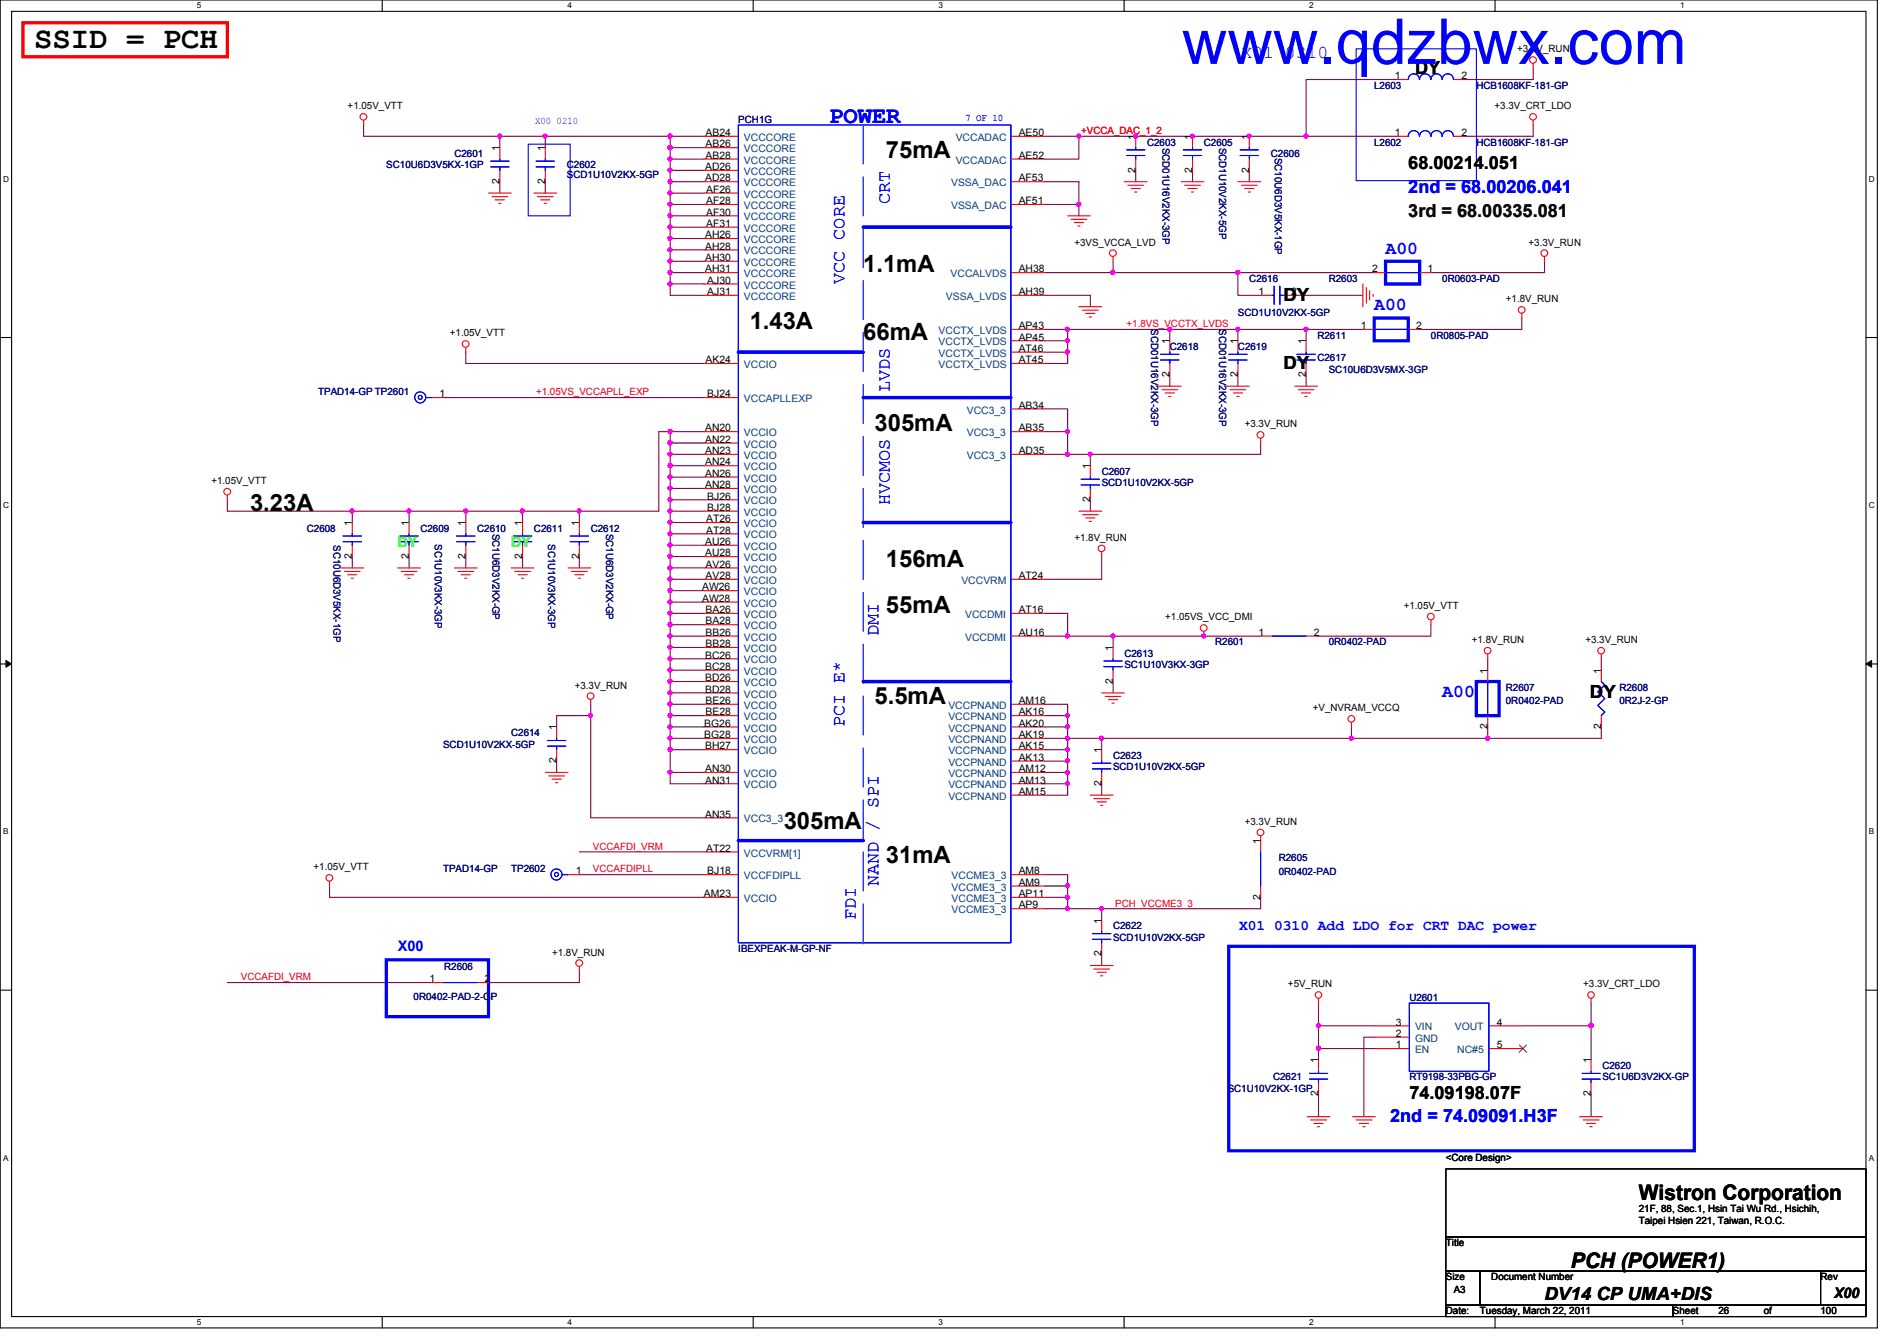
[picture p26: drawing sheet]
<svg xmlns="http://www.w3.org/2000/svg" width="297mm" height="210mm" viewBox="0 0 297 210" stroke-linecap="round" stroke-linejoin="round" font-family="sans-serif">
<defs><g id="words">
<text font-size="9.9" fill="#00f" x="185" y="10">www.qdzbwx.com</text>
<text font-size="4.8" x="5.4" y="7.6">SSID = PCH</text>
<text font-size="3.7" fill="#00f" x="129.8" y="19.2">POWER</text>
<g font-size="3.7">
<text x="138.7" y="24.8">75mA</text>
<text x="135.2" y="42.6">1.1mA</text>
<text x="117.4" y="51.5">1.43A</text>
<text x="135.2" y="53.3">66mA</text>
<text x="136.9" y="67.5">305mA</text>
<text x="39.2" y="79.9">3.23A</text>
<text x="138.7" y="88.8">156mA</text>
<text x="138.7" y="95.9">55mA</text>
<text x="136.9" y="110.2">5.5mA</text>
<text x="122.7" y="129.7">305mA</text>
<text x="138.7" y="135">31mA</text>
</g>
<g font-size="3.3">
<text x="256.6" y="187.9">Wistron Corporation</text>
<text x="246" y="198.5">PCH (POWER1)</text>
</g>
<g font-size="2.8" fill="#00f">
<text x="194.4" y="9">X01 0310</text>
<text x="139.4" y="32" transform="rotate(-90 139.4 32)">CRT</text>
<text x="220.5" y="30.2">2nd = 68.00206.041</text>
<text x="217" y="39.7">A00</text>
<text x="132.2" y="44.4" transform="rotate(-90 132.2 44.4)">VCC CORE</text>
<text x="215.2" y="48.6">A00</text>
<text x="139.4" y="61.3" transform="rotate(-90 139.4 61.3)">LVDS</text>
<text x="139.4" y="79.1" transform="rotate(-90 139.4 79.1)">HVCMOS</text>
<text x="137.6" y="99.6" transform="rotate(-90 137.6 99.6)">DMI</text>
<text x="132.2" y="113.8" transform="rotate(-90 132.2 113.8)">PCI E*</text>
<text x="225.8" y="109.1">A00</text>
<text x="137.6" y="138.7" transform="rotate(-90 137.6 138.7)">NAND / SPI</text>
<text x="134" y="144" transform="rotate(-90 134 144)">FDI</text>
<text x="217.7" y="175.6">2nd = 74.09091.H3F</text>
</g>
<g font-size="2.8">
<text x="221.6" y="11.5">DY</text>
<text x="220.5" y="26.5">68.00214.051</text>
<text x="201" y="47.1">DY</text>
<text x="201" y="57.7">DY</text>
<text x="249" y="109.3">DY</text>
<text x="220.7" y="172.1">74.09198.07F</text>
<text x="241.8" y="203.5">DV14 CP UMA+DIS</text>
</g>
<text font-size="2.8" fill="#004000" x="220.5" y="33.9">3rd = 68.00335.081</text>
<g font-size="2.3" fill="#0f0">
<text x="62.3" y="85.7">DY</text>
<text x="80" y="85.7">DY</text>
</g>
<g font-size="2.3" fill="#00f">
<text x="62.3" y="148.8">X00</text>
<text x="194" y="145.5">X01 0310 Add LDO for CRT DAC power</text>
</g>
<text font-size="2.3" x="287.2" y="203.2">X00</text>
<g font-size="1.6">
<text x="237.6" y="8.2">+3.3V_RUN</text>
<text x="54.4" y="17.1">+1.05V_VTT</text>
<text x="218.4" y="12.4">1</text>
<text x="228.9" y="12.4">2</text>
<text x="234" y="17.1">+3.3V_CRT_LDO</text>
<text x="78.2" y="23.7" transform="rotate(-90 78.2 23.7)">1</text>
<text x="85.3" y="23.7" transform="rotate(-90 85.3 23.7)">1</text>
<text x="110.5" y="21.3">AB24</text>
<text x="110.5" y="23.1">AB26</text>
<text x="159.5" y="21.3">AE50</text>
<text x="177.8" y="21.9" transform="rotate(-90 177.8 21.9)">1</text>
<text x="186.7" y="21.9" transform="rotate(-90 186.7 21.9)">1</text>
<text x="195.6" y="21.9" transform="rotate(-90 195.6 21.9)">1</text>
<text x="218.4" y="21.3">1</text>
<text x="228.9" y="21.3">2</text>
<text x="78.2" y="28.8" transform="rotate(-90 78.2 28.8)">2</text>
<text x="85.3" y="28.8" transform="rotate(-90 85.3 28.8)">2</text>
<text x="110.4" y="26.6">AD26</text>
<text x="110.4" y="28.4">AD28</text>
<text x="110.5" y="24.8">AB28</text>
<text x="159.5" y="24.8">AE52</text>
<text x="159.5" y="28.4">AF53</text>
<text x="177.8" y="27" transform="rotate(-90 177.8 27)">2</text>
<text x="186.7" y="27" transform="rotate(-90 186.7 27)">2</text>
<text x="195.6" y="27" transform="rotate(-90 195.6 27)">2</text>
<text x="110.6" y="30.2">AF26</text>
<text x="110.6" y="32">AF28</text>
<text x="110.6" y="33.7">AF30</text>
<text x="110.6" y="35.5">AF31</text>
<text x="159.5" y="32">AF51</text>
<text x="110.4" y="37.3">AH26</text>
<text x="110.4" y="39.1">AH28</text>
<text x="110.4" y="40.9">AH30</text>
<text x="168.2" y="38.4">+3VS_VCCA_LVD</text>
<text x="239.3" y="38.4">+3.3V_RUN</text>
<text x="110.4" y="42.6">AH31</text>
<text x="110.7" y="44.4">AJ30</text>
<text x="110.7" y="46.2">AJ31</text>
<text x="159.5" y="42.6">AH38</text>
<text x="159.5" y="46.2">AH39</text>
<text x="197.1" y="46.2">1</text>
<text x="202.2" y="46.2">2</text>
<text x="214.8" y="42.6">2</text>
<text x="223.5" y="42.6">1</text>
<text x="235.8" y="47.3">+1.8V_RUN</text>
<text x="70.4" y="52.7">+1.05V_VTT</text>
<text x="159.5" y="51.5">AP43</text>
<text x="159.5" y="53.3">AP45</text>
<text x="183.1" y="53.9" transform="rotate(-90 183.1 53.9)">1</text>
<text x="193.8" y="53.9" transform="rotate(-90 193.8 53.9)">1</text>
<text x="204.5" y="53.9" transform="rotate(-90 204.5 53.9)">1</text>
<text x="213.1" y="51.5">1</text>
<text x="221.7" y="51.5">2</text>
<text x="110.5" y="56.9">AK24</text>
<text x="159.5" y="56.9">AT45</text>
<text x="159.5" y="55.1">AT46</text>
<text x="183.1" y="59" transform="rotate(-90 183.1 59)">2</text>
<text x="193.8" y="59" transform="rotate(-90 193.8 59)">2</text>
<text x="204.5" y="59" transform="rotate(-90 204.5 59)">2</text>
<text x="68.8" y="62.2">1</text>
<text x="110.7" y="62.2">BJ24</text>
<text x="159.5" y="64">AB34</text>
<text x="110.4" y="71.1">AN23</text>
<text x="110.4" y="67.5">AN20</text>
<text x="110.4" y="69.3">AN22</text>
<text x="159.5" y="67.5">AB35</text>
<text x="159.5" y="71.1">AD35</text>
<text x="194.9" y="66.9">+3.3V_RUN</text>
<text x="33.1" y="75.8">+1.05V_VTT</text>
<text x="110.4" y="72.9">AN24</text>
<text x="110.4" y="74.6">AN26</text>
<text x="110.4" y="76.4">AN28</text>
<text x="170.7" y="73.4" transform="rotate(-90 170.7 73.4)">1</text>
<text x="55.1" y="82.3" transform="rotate(-90 55.1 82.3)">1</text>
<text x="64" y="82.3" transform="rotate(-90 64 82.3)">1</text>
<text x="72.9" y="82.3" transform="rotate(-90 72.9 82.3)">1</text>
<text x="81.8" y="82.3" transform="rotate(-90 81.8 82.3)">1</text>
<text x="90.7" y="82.3" transform="rotate(-90 90.7 82.3)">1</text>
<text x="110.6" y="81.7">AT26</text>
<text x="110.6" y="83.5">AT28</text>
<text x="110.7" y="78.2">BJ26</text>
<text x="110.7" y="80">BJ28</text>
<text x="170.7" y="78.6" transform="rotate(-90 170.7 78.6)">2</text>
<text x="55.1" y="87.5" transform="rotate(-90 55.1 87.5)">2</text>
<text x="64" y="87.5" transform="rotate(-90 64 87.5)">2</text>
<text x="72.9" y="87.5" transform="rotate(-90 72.9 87.5)">2</text>
<text x="81.8" y="87.5" transform="rotate(-90 81.8 87.5)">2</text>
<text x="90.7" y="87.5" transform="rotate(-90 90.7 87.5)">2</text>
<text x="110.4" y="85.3">AU26</text>
<text x="110.4" y="87.1">AU28</text>
<text x="110.5" y="88.9">AV26</text>
<text x="168.2" y="84.7">+1.8V_RUN</text>
<text x="109.9" y="92.4">AW26</text>
<text x="109.9" y="94.2">AW28</text>
<text x="110.5" y="90.6">AV28</text>
<text x="110.5" y="96">BA26</text>
<text x="159.5" y="96">AT16</text>
<text x="159.5" y="90.6">AT24</text>
<text x="219.8" y="95.3">+1.05V_VTT</text>
<text x="110.5" y="97.7">BA28</text>
<text x="110.5" y="99.5">BB26</text>
<text x="110.5" y="101.3">BB28</text>
<text x="159.5" y="99.5">AU16</text>
<text x="174.2" y="101.9" transform="rotate(-90 174.2 101.9)">1</text>
<text x="182.5" y="97.1">+1.05VS_VCC_DMI</text>
<text x="197.1" y="99.5">1</text>
<text x="205.7" y="99.5">2</text>
<text x="230.5" y="100.7">+1.8V_RUN</text>
<text x="248.2" y="100.7">+3.3V_RUN</text>
<text x="90" y="107.8">+3.3V_RUN</text>
<text x="110.4" y="103.1">BC26</text>
<text x="110.4" y="104.9">BC28</text>
<text x="110.4" y="106.6">BD26</text>
<text x="174.2" y="107" transform="rotate(-90 174.2 107)">2</text>
<text x="232.9" y="105.5" transform="rotate(-90 232.9 105.5)">1</text>
<text x="250.7" y="105.5" transform="rotate(-90 250.7 105.5)">1</text>
<text x="110.3" y="113.7">BG26</text>
<text x="110.4" y="108.4">BD28</text>
<text x="110.5" y="110.2">BE26</text>
<text x="110.5" y="112">BE28</text>
<text x="159.5" y="113.7">AK20</text>
<text x="159.5" y="112">AK16</text>
<text x="159.5" y="110.2">AM16</text>
<text x="205.6" y="111.3">+V_NVRAM_VCCQ</text>
<text x="87.1" y="119.5" transform="rotate(-90 87.1 119.5)">2</text>
<text x="87.1" y="114.3" transform="rotate(-90 87.1 114.3)">1</text>
<text x="110.3" y="115.5">BG28</text>
<text x="110.4" y="117.3">BH27</text>
<text x="159.5" y="115.5">AK19</text>
<text x="159.5" y="119.1">AK13</text>
<text x="159.5" y="117.3">AK15</text>
<text x="172.5" y="117.9" transform="rotate(-90 172.5 117.9)">1</text>
<text x="232.9" y="114.1" transform="rotate(-90 232.9 114.1)">2</text>
<text x="250.7" y="114.1" transform="rotate(-90 250.7 114.1)">2</text>
<text x="110.4" y="120.9">AN30</text>
<text x="110.4" y="122.6">AN31</text>
<text x="159.5" y="120.9">AM12</text>
<text x="159.5" y="122.6">AM13</text>
<text x="159.5" y="124.4">AM15</text>
<text x="172.5" y="123" transform="rotate(-90 172.5 123)">2</text>
<text x="110.4" y="128">AN35</text>
<text x="194.9" y="129.1">+3.3V_RUN</text>
<text x="49.1" y="136.2">+1.05V_VTT</text>
<text x="90.2" y="136.9">1</text>
<text x="110.6" y="133.3">AT22</text>
<text x="110.7" y="136.9">BJ18</text>
<text x="159.5" y="136.9">AM8</text>
<text x="197.4" y="132.1" transform="rotate(-90 197.4 132.1)">1</text>
<text x="110.2" y="140.4">AM23</text>
<text x="159.5" y="138.6">AM9</text>
<text x="159.5" y="140.4">AP11</text>
<text x="159.5" y="142.2">AP9</text>
<text x="197.4" y="140.8" transform="rotate(-90 197.4 140.8)">2</text>
<text x="86.4" y="149.6">+1.8V_RUN</text>
<text x="172.5" y="149.7" transform="rotate(-90 172.5 149.7)">2</text>
<text x="172.5" y="144.6" transform="rotate(-90 172.5 144.6)">1</text>
<text x="67.3" y="153.8">1</text>
<text x="75.9" y="153.8">2</text>
<text x="201.7" y="154.5">+5V_RUN</text>
<text x="247.9" y="154.5">+3.3V_CRT_LDO</text>
<text x="218.6" y="160.5">3</text>
<text x="234.4" y="160.5">4</text>
<text x="206.4" y="166.5" transform="rotate(-90 206.4 166.5)">1</text>
<text x="218.6" y="164.1">1</text>
<text x="218.6" y="162.3">2</text>
<text x="234.4" y="164.1">5</text>
<text x="249.1" y="166.5" transform="rotate(-90 249.1 166.5)">1</text>
<text x="206.4" y="171.6" transform="rotate(-90 206.4 171.6)">2</text>
<text x="249.1" y="171.6" transform="rotate(-90 249.1 171.6)">2</text>
<text x="226.4" y="181.7">&lt;Core Design&gt;</text>
<text x="256.6" y="189.7">21F, 88, Sec.1, Hsin Tai Wu Rd., Hsichih,</text>
<text x="256.6" y="191.6">Taipei Hsien 221, Taiwan, R.O.C.</text>
<text x="226.4" y="195.1">Title</text>
<text x="226.4" y="200.4">Size</text>
<text x="227.6" y="202.4">A3</text>
<text x="233.5" y="200.4">Document Number</text>
<text x="285.1" y="200.4">Rev</text>
<text x="226.4" y="205.7">Date:</text>
<text x="231.7" y="205.7">Tuesday, March 22, 2011</text>
<text x="262" y="205.7">Sheet</text>
<text x="269.1" y="205.7">26</text>
<text x="276.2" y="205.7">of</text>
<text x="285.1" y="205.7">100</text>
</g>
<g font-size="1.6" fill="#000080">
<text x="215.2" y="13.9">L2603</text>
<text x="231.2" y="13.9">HCB1608KF-181-GP</text>
<text x="115.6" y="19.2">PCH1G</text>
<text x="179.6" y="22.8">C2603</text>
<text x="182" y="23.1" transform="rotate(90 182 23.1)">SCD01U16V2KX-3GP</text>
<text x="188.5" y="22.8">C2605</text>
<text x="190.9" y="23.1" transform="rotate(90 190.9 23.1)">SCD1U10V2KX-5GP</text>
<text x="215.2" y="22.8">L2602</text>
<text x="231.2" y="22.8">HCB1608KF-181-GP</text>
<text x="60.5" y="26.3">SC10U6D3V5KX-1GP</text>
<text x="71.2" y="24.6">C2601</text>
<text x="88.8" y="26.3">C2602</text>
<text x="88.8" y="27.9">SCD1U10V2KX-5GP</text>
<text x="199" y="24.6">C2606</text>
<text x="199.6" y="24.7" transform="rotate(90 199.6 24.7)">SC10U6D3V5KX-1GP</text>
<text x="195.6" y="44.1">C2616</text>
<text x="208.1" y="44.1">R2603</text>
<text x="225.8" y="44.1">0R0603-PAD</text>
<text x="180.3" y="51.6" transform="rotate(90 180.3 51.6)">SCD01U16V2KX-3GP</text>
<text x="190.9" y="51.6" transform="rotate(90 190.9 51.6)">SCD01U16V2KX-3GP</text>
<text x="193.8" y="49.4">SCD1U10V2KX-5GP</text>
<text x="206.3" y="53">R2611</text>
<text x="224.1" y="53">0R0805-PAD</text>
<text x="183.2" y="54.8">C2618</text>
<text x="193.8" y="54.8">C2619</text>
<text x="206.3" y="56.6">C2617</text>
<text x="208.1" y="58.3">SC10U6D3V5MX-3GP</text>
<text x="49.8" y="61.9">TPAD14-GP TP2601</text>
<text x="172.5" y="74.3">C2607</text>
<text x="172.5" y="76.1">SCD1U10V2KX-5GP</text>
<text x="48" y="83.2">C2608</text>
<text x="65.8" y="83.2">C2609</text>
<text x="74.7" y="83.2">C2610</text>
<text x="77.1" y="83.6" transform="rotate(90 77.1 83.6)">SC1U6D3V2KX-GP</text>
<text x="83.6" y="83.2">C2611</text>
<text x="92.5" y="83.2">C2612</text>
<text x="94.9" y="83.6" transform="rotate(90 94.9 83.6)">SC1U6D3V2KX-GP</text>
<text x="52.2" y="85.3" transform="rotate(90 52.2 85.3)">SC10U6D3V5KX-1GP</text>
<text x="68.1" y="85.2" transform="rotate(90 68.1 85.2)">SC1U10V3KX-3GP</text>
<text x="85.8" y="85.2" transform="rotate(90 85.8 85.2)">SC1U10V3KX-3GP</text>
<text x="190.3" y="101">R2601</text>
<text x="208.1" y="101">0R0402-PAD</text>
<text x="176.1" y="102.8">C2613</text>
<text x="176.1" y="104.6">SC1U10V3KX-3GP</text>
<text x="235.8" y="108.1">R2607</text>
<text x="235.8" y="110.2">0R0402-PAD</text>
<text x="253.6" y="108.1">R2608</text>
<text x="253.6" y="110.2">0R2J-2-GP</text>
<text x="69.4" y="117">SCD1U10V2KX-5GP</text>
<text x="80" y="115.2">C2614</text>
<text x="174.3" y="118.8">C2623</text>
<text x="174.3" y="120.6">SCD1U10V2KX-5GP</text>
<text x="69.4" y="136.6">TPAD14-GP</text>
<text x="80" y="136.6">TP2602</text>
<text x="200.2" y="134.8">R2605</text>
<text x="200.2" y="136.9">0R0402-PAD</text>
<text x="115.6" y="149">IBEXPEAK-M-GP-NF</text>
<text x="174.3" y="145.5">C2622</text>
<text x="174.3" y="147.2">SCD1U10V2KX-5GP</text>
<text x="69.6" y="151.8">R2606</text>
<text x="64.8" y="156.5">0R0402-PAD-2-GP</text>
<text x="220.7" y="156.7">U2601</text>
<text x="250.9" y="167.3">C2620</text>
<text x="192.2" y="170.9">SC1U10V2KX-1GP</text>
<text x="199.3" y="169.1">C2621</text>
<text x="220.7" y="169.1">RT9198-33PBG-GP</text>
<text x="250.9" y="169.1">SC1U6D3V2KX-GP</text>
</g>
<g font-size="1.6" fill="#00f">
<text x="83.8" y="19.3">X00 0210</text>
<text x="151.2" y="19">7 OF 10</text>
</g>
<g font-size="1.6" fill="#004080">
<text x="116.5" y="22.1">VCCCORE</text>
<text x="116.5" y="23.8">VCCCORE</text>
<text x="149.6" y="22.1">VCCADAC</text>
<text x="116.5" y="25.6">VCCCORE</text>
<text x="116.5" y="27.4">VCCCORE</text>
<text x="116.5" y="29.2">VCCCORE</text>
<text x="148.9" y="29.2">VSSA_DAC</text>
<text x="149.6" y="25.6">VCCADAC</text>
<text x="116.5" y="30.9">VCCCORE</text>
<text x="116.5" y="32.7">VCCCORE</text>
<text x="116.5" y="34.5">VCCCORE</text>
<text x="148.9" y="32.7">VSSA_DAC</text>
<text x="116.5" y="36.3">VCCCORE</text>
<text x="116.5" y="38.1">VCCCORE</text>
<text x="116.5" y="39.8">VCCCORE</text>
<text x="116.5" y="41.6">VCCCORE</text>
<text x="116.5" y="43.4">VCCCORE</text>
<text x="116.5" y="45.2">VCCCORE</text>
<text x="116.5" y="46.9">VCCCORE</text>
<text x="148.1" y="46.9">VSSA_LVDS</text>
<text x="148.8" y="43.4">VCCALVDS</text>
<text x="147" y="52.3">VCCTX_LVDS</text>
<text x="116.5" y="57.6">VCCIO</text>
<text x="147" y="54.1">VCCTX_LVDS</text>
<text x="147" y="57.6">VCCTX_LVDS</text>
<text x="147" y="55.8">VCCTX_LVDS</text>
<text x="116.5" y="62.9">VCCAPLLEXP</text>
<text x="151.4" y="64.7">VCC3_3</text>
<text x="116.5" y="71.8">VCCIO</text>
<text x="116.5" y="68.3">VCCIO</text>
<text x="116.5" y="70.1">VCCIO</text>
<text x="151.4" y="68.3">VCC3_3</text>
<text x="151.4" y="71.8">VCC3_3</text>
<text x="116.5" y="73.6">VCCIO</text>
<text x="116.5" y="75.4">VCCIO</text>
<text x="116.5" y="77.2">VCCIO</text>
<text x="116.5" y="82.5">VCCIO</text>
<text x="116.5" y="79">VCCIO</text>
<text x="116.5" y="80.7">VCCIO</text>
<text x="116.5" y="84.3">VCCIO</text>
<text x="116.5" y="86.1">VCCIO</text>
<text x="116.5" y="87.8">VCCIO</text>
<text x="116.5" y="89.6">VCCIO</text>
<text x="116.5" y="91.4">VCCIO</text>
<text x="116.5" y="93.2">VCCIO</text>
<text x="116.5" y="95">VCCIO</text>
<text x="150.5" y="91.4">VCCVRM</text>
<text x="116.5" y="96.7">VCCIO</text>
<text x="116.5" y="98.5">VCCIO</text>
<text x="116.5" y="100.3">VCCIO</text>
<text x="151.1" y="96.7">VCCDMI</text>
<text x="151.1" y="100.3">VCCDMI</text>
<text x="116.5" y="102.1">VCCIO</text>
<text x="116.5" y="103.8">VCCIO</text>
<text x="116.5" y="105.6">VCCIO</text>
<text x="116.5" y="107.4">VCCIO</text>
<text x="116.5" y="109.2">VCCIO</text>
<text x="116.5" y="111">VCCIO</text>
<text x="116.5" y="112.7">VCCIO</text>
<text x="148.5" y="112.7">VCCPNAND</text>
<text x="148.5" y="111">VCCPNAND</text>
<text x="116.5" y="114.5">VCCIO</text>
<text x="116.5" y="116.3">VCCIO</text>
<text x="116.5" y="118.1">VCCIO</text>
<text x="148.5" y="116.3">VCCPNAND</text>
<text x="148.5" y="114.5">VCCPNAND</text>
<text x="148.5" y="119.8">VCCPNAND</text>
<text x="148.5" y="118.1">VCCPNAND</text>
<text x="116.5" y="121.6">VCCIO</text>
<text x="116.5" y="123.4">VCCIO</text>
<text x="148.5" y="121.6">VCCPNAND</text>
<text x="148.5" y="123.4">VCCPNAND</text>
<text x="148.5" y="125.2">VCCPNAND</text>
<text x="116.5" y="128.7">VCC3_3</text>
<text x="116.5" y="134.1">VCCVRM[1]</text>
<text x="116.5" y="137.6">VCCFDIPLL</text>
<text x="149" y="137.6">VCCME3_3</text>
<text x="116.5" y="141.2">VCCIO</text>
<text x="149" y="139.4">VCCME3_3</text>
<text x="149" y="141.2">VCCME3_3</text>
<text x="149" y="143">VCCME3_3</text>
<text x="221.6" y="161.3">VIN</text>
<text x="227.8" y="161.3">VOUT</text>
<text x="221.6" y="164.8">EN</text>
<text x="221.6" y="163.1">GND</text>
<text x="228.2" y="164.8">NC#5</text>
</g>
<g font-size="1.6" fill="#f00">
<text x="169.3" y="21">+VCCA_DAC_1_2</text>
<text x="176.4" y="51.2">+1.8VS_VCCTX_LVDS</text>
<text x="83.9" y="61.9">+1.05VS_VCCAPLL_EXP</text>
<text x="92.8" y="136.6">VCCAFDIPLL</text>
<text x="92.8" y="133">VCCAFDI_VRM</text>
<text x="174.6" y="141.9">PCH_VCCME3_3</text>
<text x="37.7" y="153.5">VCCAFDI_VRM</text>
</g>
<g font-size="1.3">
<text x="30.8" y="1.3">5</text>
<text x="88.9" y="1.3">4</text>
<text x="146.9" y="1.3">3</text>
<text x="205" y="1.3">2</text>
<text x="263.1" y="1.3">1</text>
<text x=".5" y="28.4">D</text>
<text x="292.6" y="28.4">D</text>
<text x=".5" y="79.5">C</text>
<text x="292.6" y="79.5">C</text>
<text x=".5" y="130.6">B</text>
<text x="292.6" y="130.6">B</text>
<text x=".5" y="181.7">A</text>
<text x="292.6" y="181.7">A</text>
<text x="30.8" y="207.4">5</text>
<text x="88.9" y="207.4">4</text>
<text x="146.9" y="207.4">3</text>
<text x="205" y="207.4">2</text>
<text x="263.1" y="207.4">1</text>
</g>
</g></defs>
<path d="M0 0h294v207.9h-294zM1.8 1.8h290.4v204.3h-290.4z" fill="none" stroke="#000" stroke-width=".17"/>
<g fill="#fff">
<path d="M30.8 .2h.7v1.4h-.7z"/>
<path d="M30.8 206.2h.7v1.4h-.7z"/>
</g>
<path d="M59.9 0v1.8M59.9 206.1v1.8" fill="none" stroke="#000" stroke-width=".17"/>
<g fill="#fff">
<path d="M88.9 .2h.6v1.4h-.6z"/>
<path d="M88.9 206.2h.6v1.4h-.6z"/>
</g>
<path d="M117.9 0v1.8M117.9 206.1v1.8" fill="none" stroke="#000" stroke-width=".17"/>
<g fill="#fff">
<path d="M146.9 .2h.7v1.4h-.7z"/>
<path d="M146.9 206.2h.7v1.4h-.7z"/>
</g>
<path d="M176 0v1.8M176 206.1v1.8" fill="none" stroke="#000" stroke-width=".17"/>
<g fill="#fff">
<path d="M205 .2h.7v1.4h-.7z"/>
<path d="M205 206.2h.7v1.4h-.7z"/>
</g>
<path d="M234.1 0v1.8M234.1 206.1v1.8" fill="none" stroke="#000" stroke-width=".17"/>
<g fill="#fff">
<path d="M263.1 .2h.7v1.4h-.7z"/>
<path d="M263.1 206.2h.7v1.4h-.7z"/>
<path d="M.5 27.3h.9v1.4h-.9z"/>
<path d="M292.6 27.3h.9v1.4h-.9z"/>
<path d="M.5 78.4h.9v1.4h-.9z"/>
<path d="M292.6 78.4h.9v1.4h-.9z"/>
</g>
<path d="M0 52.8h1.8M292.2 52.8h1.8" fill="none" stroke="#000" stroke-width=".17"/>
<g fill="#fff">
<path d="M.5 129.5h.8v1.4h-.8z"/>
<path d="M292.6 129.5h.9v1.4h-.9z"/>
</g>
<path d="M0 103.9h1.8M292.2 103.9h1.8" fill="none" stroke="#000" stroke-width=".17"/>
<path d="M.9 103.4l.9 .5-.9 .5zM292.2 103.9l.9-.5v1z" fill="#000"/>
<path d="M.9 103.4l.9 .5-.9 .5zM292.2 103.9l.9-.5v1z" fill="none" stroke="#000" stroke-width=".16"/>
<g fill="#fff">
<path d="M.5 180.5h.8v1.4h-.8z"/>
<path d="M292.6 180.5h.9v1.4h-.9z"/>
</g>
<path d="M0 155h1.8M292.2 155h1.8" fill="none" stroke="#000" stroke-width=".17"/>
<path d="M104.9 21.3h5.4" fill="none" stroke="#800040" stroke-width=".17"/>
<circle cx="104.9" cy="21.3" r=".32" fill="#f0f"/>
<circle cx="104.9" cy="21.3" r=".32" fill="none" stroke="#f0f" stroke-width=".17"/>
<path d="M85.4 21.3v1.8M85.4 28.4v1.8M104.9 21.3v1.8" fill="none" stroke="#800040" stroke-width=".17"/>
<circle cx="104.9" cy="23.1" r=".32" fill="#f0f"/>
<circle cx="104.9" cy="23.1" r=".32" fill="none" stroke="#f0f" stroke-width=".17"/>
<path d="M104.9 46.2h5.4M104.9 44.4h5.4" fill="none" stroke="#800040" stroke-width=".17"/>
<circle cx="104.9" cy="44.4" r=".32" fill="#f0f"/>
<circle cx="104.9" cy="44.4" r=".32" fill="none" stroke="#f0f" stroke-width=".17"/>
<path d="M104.9 44.4v1.8M110.3 40.9h-5.4v1.8h5.4" fill="none" stroke="#800040" stroke-width=".17"/>
<circle cx="104.9" cy="40.9" r=".32" fill="#f0f"/>
<circle cx="104.9" cy="40.9" r=".32" fill="none" stroke="#f0f" stroke-width=".17"/>
<path d="M110.3 39.1h-5.4v1.8" fill="none" stroke="#800040" stroke-width=".17"/>
<circle cx="104.9" cy="39.1" r=".32" fill="#f0f"/>
<circle cx="104.9" cy="39.1" r=".32" fill="none" stroke="#f0f" stroke-width=".17"/>
<path d="M110.3 37.3h-5.4v1.8" fill="none" stroke="#800040" stroke-width=".17"/>
<circle cx="104.9" cy="37.3" r=".32" fill="#f0f"/>
<circle cx="104.9" cy="37.3" r=".32" fill="none" stroke="#f0f" stroke-width=".17"/>
<path d="M110.3 35.6h-5.4v1.7" fill="none" stroke="#800040" stroke-width=".17"/>
<circle cx="104.9" cy="35.5" r=".32" fill="#f0f"/>
<circle cx="104.9" cy="35.5" r=".32" fill="none" stroke="#f0f" stroke-width=".17"/>
<path d="M110.3 33.8h-5.4v1.8" fill="none" stroke="#800040" stroke-width=".17"/>
<circle cx="104.9" cy="33.8" r=".32" fill="#f0f"/>
<circle cx="104.9" cy="33.8" r=".32" fill="none" stroke="#f0f" stroke-width=".17"/>
<path d="M110.3 32h-5.4v1.8" fill="none" stroke="#800040" stroke-width=".17"/>
<circle cx="104.9" cy="32" r=".32" fill="#f0f"/>
<circle cx="104.9" cy="32" r=".32" fill="none" stroke="#f0f" stroke-width=".17"/>
<path d="M110.3 30.2h-5.4v1.8" fill="none" stroke="#800040" stroke-width=".17"/>
<circle cx="104.9" cy="30.2" r=".32" fill="#f0f"/>
<circle cx="104.9" cy="30.2" r=".32" fill="none" stroke="#f0f" stroke-width=".17"/>
<path d="M110.3 28.4h-5.4v1.8" fill="none" stroke="#800040" stroke-width=".17"/>
<circle cx="104.9" cy="28.4" r=".32" fill="#f0f"/>
<circle cx="104.9" cy="28.4" r=".32" fill="none" stroke="#f0f" stroke-width=".17"/>
<path d="M110.3 26.7h-5.4v1.7" fill="none" stroke="#800040" stroke-width=".17"/>
<circle cx="104.9" cy="26.6" r=".32" fill="#f0f"/>
<circle cx="104.9" cy="26.6" r=".32" fill="none" stroke="#f0f" stroke-width=".17"/>
<path d="M110.3 24.9h-5.4v1.8" fill="none" stroke="#800040" stroke-width=".17"/>
<circle cx="104.9" cy="24.9" r=".32" fill="#f0f"/>
<circle cx="104.9" cy="24.9" r=".32" fill="none" stroke="#f0f" stroke-width=".17"/>
<path d="M104.9 23.1h5.4" fill="none" stroke="#800040" stroke-width=".17"/>
<circle cx="104.9" cy="23.1" r=".32" fill="#f0f"/>
<circle cx="104.9" cy="23.1" r=".32" fill="none" stroke="#f0f" stroke-width=".17"/>
<path d="M104.9 23.1v1.8" fill="none" stroke="#800040" stroke-width=".17"/>
<circle cx="104.9" cy="23.1" r=".32" fill="#f0f"/>
<circle cx="104.9" cy="23.1" r=".32" fill="none" stroke="#f0f" stroke-width=".17"/>
<path d="M85.4 21.3h19.5" fill="none" stroke="#800040" stroke-width=".17"/>
<circle cx="104.9" cy="21.3" r=".32" fill="#f0f"/>
<circle cx="104.9" cy="21.3" r=".32" fill="none" stroke="#f0f" stroke-width=".17"/>
<circle cx="85.4" cy="21.3" r=".32" fill="#f0f"/>
<circle cx="85.4" cy="21.3" r=".32" fill="none" stroke="#f0f" stroke-width=".17"/>
<path d="M69.4 62.2h40.9M110.3 67.6h-5.4v1.7" fill="none" stroke="#800040" stroke-width=".17"/>
<circle cx="104.9" cy="69.3" r=".32" fill="#f0f"/>
<circle cx="104.9" cy="69.3" r=".32" fill="none" stroke="#f0f" stroke-width=".17"/>
<circle cx="104.9" cy="67.5" r=".32" fill="#f0f"/>
<circle cx="104.9" cy="67.5" r=".32" fill="none" stroke="#f0f" stroke-width=".17"/>
<path d="M104.9 67.6h-1.7v12.4h-12.5M104.9 122.7h5.4" fill="none" stroke="#800040" stroke-width=".17"/>
<circle cx="90.7" cy="80" r=".32" fill="#f0f"/>
<circle cx="90.7" cy="80" r=".32" fill="none" stroke="#f0f" stroke-width=".17"/>
<path d="M35.6 80h19.6M55.2 80h8.8v1.8M55.2 87.1v1.8M55.2 80v1.8M64 87.1v1.8" fill="none" stroke="#800040" stroke-width=".17"/>
<circle cx="55.1" cy="80" r=".32" fill="#f0f"/>
<circle cx="55.1" cy="80" r=".32" fill="none" stroke="#f0f" stroke-width=".17"/>
<path d="M64 80h8.9v1.8M72.9 87.1v1.8M81.8 87.1v1.8M90.7 87.1v1.8" fill="none" stroke="#800040" stroke-width=".17"/>
<circle cx="64" cy="80" r=".32" fill="#f0f"/>
<circle cx="64" cy="80" r=".32" fill="none" stroke="#f0f" stroke-width=".17"/>
<path d="M72.9 80h8.9v1.8" fill="none" stroke="#800040" stroke-width=".17"/>
<circle cx="72.9" cy="80" r=".32" fill="#f0f"/>
<circle cx="72.9" cy="80" r=".32" fill="none" stroke="#f0f" stroke-width=".17"/>
<path d="M81.8 80h8.9v1.8" fill="none" stroke="#800040" stroke-width=".17"/>
<circle cx="81.8" cy="80" r=".32" fill="#f0f"/>
<circle cx="81.8" cy="80" r=".32" fill="none" stroke="#f0f" stroke-width=".17"/>
<path d="M110.3 69.3h-5.4v1.8" fill="none" stroke="#800040" stroke-width=".17"/>
<circle cx="104.9" cy="69.3" r=".32" fill="#f0f"/>
<circle cx="104.9" cy="69.3" r=".32" fill="none" stroke="#f0f" stroke-width=".17"/>
<path d="M110.3 71.1h-5.4v1.8" fill="none" stroke="#800040" stroke-width=".17"/>
<circle cx="104.9" cy="71.1" r=".32" fill="#f0f"/>
<circle cx="104.9" cy="71.1" r=".32" fill="none" stroke="#f0f" stroke-width=".17"/>
<path d="M110.3 72.9h-5.4v1.8" fill="none" stroke="#800040" stroke-width=".17"/>
<circle cx="104.9" cy="72.9" r=".32" fill="#f0f"/>
<circle cx="104.9" cy="72.9" r=".32" fill="none" stroke="#f0f" stroke-width=".17"/>
<path d="M110.3 74.7h-5.4v1.8" fill="none" stroke="#800040" stroke-width=".17"/>
<circle cx="104.9" cy="74.6" r=".32" fill="#f0f"/>
<circle cx="104.9" cy="74.6" r=".32" fill="none" stroke="#f0f" stroke-width=".17"/>
<path d="M110.3 76.5h-5.4v1.7" fill="none" stroke="#800040" stroke-width=".17"/>
<circle cx="104.9" cy="76.4" r=".32" fill="#f0f"/>
<circle cx="104.9" cy="76.4" r=".32" fill="none" stroke="#f0f" stroke-width=".17"/>
<path d="M110.3 78.2h-5.4v1.8" fill="none" stroke="#800040" stroke-width=".17"/>
<circle cx="104.9" cy="78.2" r=".32" fill="#f0f"/>
<circle cx="104.9" cy="78.2" r=".32" fill="none" stroke="#f0f" stroke-width=".17"/>
<path d="M110.3 80h-5.4v1.8" fill="none" stroke="#800040" stroke-width=".17"/>
<circle cx="104.9" cy="80" r=".32" fill="#f0f"/>
<circle cx="104.9" cy="80" r=".32" fill="none" stroke="#f0f" stroke-width=".17"/>
<path d="M110.3 81.8h-5.4v1.8" fill="none" stroke="#800040" stroke-width=".17"/>
<circle cx="104.9" cy="81.8" r=".32" fill="#f0f"/>
<circle cx="104.9" cy="81.8" r=".32" fill="none" stroke="#f0f" stroke-width=".17"/>
<path d="M110.3 83.6h-5.4v1.7" fill="none" stroke="#800040" stroke-width=".17"/>
<circle cx="104.9" cy="83.5" r=".32" fill="#f0f"/>
<circle cx="104.9" cy="83.5" r=".32" fill="none" stroke="#f0f" stroke-width=".17"/>
<path d="M110.3 85.3h-5.4v1.8" fill="none" stroke="#800040" stroke-width=".17"/>
<circle cx="104.9" cy="85.3" r=".32" fill="#f0f"/>
<circle cx="104.9" cy="85.3" r=".32" fill="none" stroke="#f0f" stroke-width=".17"/>
<path d="M110.3 87.1h-5.4v1.8" fill="none" stroke="#800040" stroke-width=".17"/>
<circle cx="104.9" cy="87.1" r=".32" fill="#f0f"/>
<circle cx="104.9" cy="87.1" r=".32" fill="none" stroke="#f0f" stroke-width=".17"/>
<path d="M110.3 88.9h-5.4v1.8" fill="none" stroke="#800040" stroke-width=".17"/>
<circle cx="104.9" cy="88.9" r=".32" fill="#f0f"/>
<circle cx="104.9" cy="88.9" r=".32" fill="none" stroke="#f0f" stroke-width=".17"/>
<path d="M110.3 90.7h-5.4v1.8" fill="none" stroke="#800040" stroke-width=".17"/>
<circle cx="104.9" cy="90.7" r=".32" fill="#f0f"/>
<circle cx="104.9" cy="90.7" r=".32" fill="none" stroke="#f0f" stroke-width=".17"/>
<path d="M110.3 92.5h-5.4v1.7" fill="none" stroke="#800040" stroke-width=".17"/>
<circle cx="104.9" cy="92.4" r=".32" fill="#f0f"/>
<circle cx="104.9" cy="92.4" r=".32" fill="none" stroke="#f0f" stroke-width=".17"/>
<path d="M110.3 94.2h-5.4v1.8" fill="none" stroke="#800040" stroke-width=".17"/>
<circle cx="104.9" cy="94.2" r=".32" fill="#f0f"/>
<circle cx="104.9" cy="94.2" r=".32" fill="none" stroke="#f0f" stroke-width=".17"/>
<path d="M110.3 96h-5.4v1.8" fill="none" stroke="#800040" stroke-width=".17"/>
<circle cx="104.9" cy="96" r=".32" fill="#f0f"/>
<circle cx="104.9" cy="96" r=".32" fill="none" stroke="#f0f" stroke-width=".17"/>
<path d="M110.3 97.8h-5.4v1.8" fill="none" stroke="#800040" stroke-width=".17"/>
<circle cx="104.9" cy="97.8" r=".32" fill="#f0f"/>
<circle cx="104.9" cy="97.8" r=".32" fill="none" stroke="#f0f" stroke-width=".17"/>
<path d="M110.3 99.6h-5.4v1.7" fill="none" stroke="#800040" stroke-width=".17"/>
<circle cx="104.9" cy="99.5" r=".32" fill="#f0f"/>
<circle cx="104.9" cy="99.5" r=".32" fill="none" stroke="#f0f" stroke-width=".17"/>
<path d="M110.3 101.3h-5.4v1.8" fill="none" stroke="#800040" stroke-width=".17"/>
<circle cx="104.9" cy="101.3" r=".32" fill="#f0f"/>
<circle cx="104.9" cy="101.3" r=".32" fill="none" stroke="#f0f" stroke-width=".17"/>
<path d="M110.3 103.1h-5.4v1.8" fill="none" stroke="#800040" stroke-width=".17"/>
<circle cx="104.9" cy="103.1" r=".32" fill="#f0f"/>
<circle cx="104.9" cy="103.1" r=".32" fill="none" stroke="#f0f" stroke-width=".17"/>
<path d="M110.3 104.9h-5.4v1.8" fill="none" stroke="#800040" stroke-width=".17"/>
<circle cx="104.9" cy="104.9" r=".32" fill="#f0f"/>
<circle cx="104.9" cy="104.9" r=".32" fill="none" stroke="#f0f" stroke-width=".17"/>
<path d="M110.3 106.7h-5.4v1.8" fill="none" stroke="#800040" stroke-width=".17"/>
<circle cx="104.9" cy="106.7" r=".32" fill="#f0f"/>
<circle cx="104.9" cy="106.7" r=".32" fill="none" stroke="#f0f" stroke-width=".17"/>
<path d="M110.3 108.5h-5.4v1.7" fill="none" stroke="#800040" stroke-width=".17"/>
<circle cx="104.9" cy="108.4" r=".32" fill="#f0f"/>
<circle cx="104.9" cy="108.4" r=".32" fill="none" stroke="#f0f" stroke-width=".17"/>
<path d="M110.3 110.2h-5.4v1.8" fill="none" stroke="#800040" stroke-width=".17"/>
<circle cx="104.9" cy="110.2" r=".32" fill="#f0f"/>
<circle cx="104.9" cy="110.2" r=".32" fill="none" stroke="#f0f" stroke-width=".17"/>
<path d="M110.3 112h-5.4v1.8" fill="none" stroke="#800040" stroke-width=".17"/>
<circle cx="104.9" cy="112" r=".32" fill="#f0f"/>
<circle cx="104.9" cy="112" r=".32" fill="none" stroke="#f0f" stroke-width=".17"/>
<path d="M110.3 113.8h-5.4v1.8" fill="none" stroke="#800040" stroke-width=".17"/>
<circle cx="104.9" cy="113.8" r=".32" fill="#f0f"/>
<circle cx="104.9" cy="113.8" r=".32" fill="none" stroke="#f0f" stroke-width=".17"/>
<path d="M110.3 115.6h-5.4v1.7" fill="none" stroke="#800040" stroke-width=".17"/>
<circle cx="104.9" cy="115.5" r=".32" fill="#f0f"/>
<circle cx="104.9" cy="115.5" r=".32" fill="none" stroke="#f0f" stroke-width=".17"/>
<path d="M104.9 117.3h5.4M104.9 120.9v1.8" fill="none" stroke="#800040" stroke-width=".17"/>
<circle cx="104.9" cy="120.9" r=".32" fill="#f0f"/>
<circle cx="104.9" cy="120.9" r=".32" fill="none" stroke="#f0f" stroke-width=".17"/>
<path d="M92.5 112v16h17.8M104.9 120.9h5.4" fill="none" stroke="#800040" stroke-width=".17"/>
<circle cx="92.5" cy="112" r=".32" fill="#f0f"/>
<circle cx="92.5" cy="112" r=".32" fill="none" stroke="#f0f" stroke-width=".17"/>
<path d="M104.9 117.3v3.6" fill="none" stroke="#800040" stroke-width=".17"/>
<circle cx="104.9" cy="117.3" r=".32" fill="#f0f"/>
<circle cx="104.9" cy="117.3" r=".32" fill="none" stroke="#f0f" stroke-width=".17"/>
<path d="M104.9 42.7v1.7" fill="none" stroke="#800040" stroke-width=".17"/>
<circle cx="104.9" cy="42.6" r=".32" fill="#f0f"/>
<circle cx="104.9" cy="42.6" r=".32" fill="none" stroke="#f0f" stroke-width=".17"/>
<path d="M78.3 21.3h7.1M72.9 56.9h37.4M90.7 136.9h19.6M90.7 133.3h19.6M35.6 153.8h32M90.7 152v1.8h-14.2" fill="none" stroke="#800040" stroke-width=".17"/>
<circle cx="78.2" cy="21.3" r=".32" fill="#f0f"/>
<circle cx="78.2" cy="21.3" r=".32" fill="none" stroke="#f0f" stroke-width=".17"/>
<path d="M163.6 28.4h5.3v3.6h-5.3" fill="none" stroke="#800040" stroke-width=".17"/>
<circle cx="168.9" cy="32" r=".32" fill="#f0f"/>
<circle cx="168.9" cy="32" r=".32" fill="none" stroke="#f0f" stroke-width=".17"/>
<path d="M163.6 21.3h5.3M168.9 32v1.8" fill="none" stroke="#800040" stroke-width=".17"/>
<circle cx="168.9" cy="21.3" r=".32" fill="#f0f"/>
<circle cx="168.9" cy="21.3" r=".32" fill="none" stroke="#f0f" stroke-width=".17"/>
<path d="M168.9 21.3v3.6h-5.3M163.6 71.1h3.6M163.6 64h3.6v3.6" fill="none" stroke="#800040" stroke-width=".17"/>
<circle cx="167.1" cy="71.1" r=".32" fill="#f0f"/>
<circle cx="167.1" cy="71.1" r=".32" fill="none" stroke="#f0f" stroke-width=".17"/>
<path d="M163.6 67.6h3.6" fill="none" stroke="#800040" stroke-width=".17"/>
<circle cx="167.1" cy="67.5" r=".32" fill="#f0f"/>
<circle cx="167.1" cy="67.5" r=".32" fill="none" stroke="#f0f" stroke-width=".17"/>
<path d="M167.2 67.6v3.5M170.7 71.1h26.7" fill="none" stroke="#800040" stroke-width=".17"/>
<circle cx="170.7" cy="71.1" r=".32" fill="#f0f"/>
<circle cx="170.7" cy="71.1" r=".32" fill="none" stroke="#f0f" stroke-width=".17"/>
<path d="M170.7 78.2v1.8M170.7 71.1v1.8M163.6 90.7h8.9M163.6 99.6h3.6" fill="none" stroke="#800040" stroke-width=".17"/>
<circle cx="167.1" cy="99.5" r=".32" fill="#f0f"/>
<circle cx="167.1" cy="99.5" r=".32" fill="none" stroke="#f0f" stroke-width=".17"/>
<path d="M163.6 96h3.6v3.6h7.1M224.1 97.8v1.8h-17.8" fill="none" stroke="#800040" stroke-width=".17"/>
<circle cx="174.3" cy="99.5" r=".32" fill="#f0f"/>
<circle cx="174.3" cy="99.5" r=".32" fill="none" stroke="#f0f" stroke-width=".17"/>
<path d="M163.6 110.2h3.6v1.8M163.6 124.5h3.6M163.6 122.7h3.6" fill="none" stroke="#800040" stroke-width=".17"/>
<circle cx="167.1" cy="122.7" r=".32" fill="#f0f"/>
<circle cx="167.1" cy="122.7" r=".32" fill="none" stroke="#f0f" stroke-width=".17"/>
<path d="M163.6 119.1h3.6M163.6 120.9h3.6v3.6" fill="none" stroke="#800040" stroke-width=".17"/>
<circle cx="167.1" cy="119.1" r=".32" fill="#f0f"/>
<circle cx="167.1" cy="119.1" r=".32" fill="none" stroke="#f0f" stroke-width=".17"/>
<path d="M167.2 119.1v1.8" fill="none" stroke="#800040" stroke-width=".17"/>
<circle cx="167.1" cy="120.9" r=".32" fill="#f0f"/>
<circle cx="167.1" cy="120.9" r=".32" fill="none" stroke="#f0f" stroke-width=".17"/>
<path d="M163.6 117.3h3.6v1.8M163.6 115.6h3.6" fill="none" stroke="#800040" stroke-width=".17"/>
<circle cx="167.1" cy="115.5" r=".32" fill="#f0f"/>
<circle cx="167.1" cy="115.5" r=".32" fill="none" stroke="#f0f" stroke-width=".17"/>
<path d="M167.2 115.6v1.7" fill="none" stroke="#800040" stroke-width=".17"/>
<circle cx="167.1" cy="117.3" r=".32" fill="#f0f"/>
<circle cx="167.1" cy="117.3" r=".32" fill="none" stroke="#f0f" stroke-width=".17"/>
<path d="M163.6 113.8h3.6" fill="none" stroke="#800040" stroke-width=".17"/>
<circle cx="167.1" cy="113.8" r=".32" fill="#f0f"/>
<circle cx="167.1" cy="113.8" r=".32" fill="none" stroke="#f0f" stroke-width=".17"/>
<path d="M163.6 112h3.6M167.2 113.8v1.8" fill="none" stroke="#800040" stroke-width=".17"/>
<circle cx="167.1" cy="112" r=".32" fill="#f0f"/>
<circle cx="167.1" cy="112" r=".32" fill="none" stroke="#f0f" stroke-width=".17"/>
<path d="M167.2 112v1.8M163.6 142.2h3.6" fill="none" stroke="#800040" stroke-width=".17"/>
<circle cx="167.1" cy="142.2" r=".32" fill="#f0f"/>
<circle cx="167.1" cy="142.2" r=".32" fill="none" stroke="#f0f" stroke-width=".17"/>
<path d="M163.6 136.9h3.6v1.8M167.2 142.2h5.3" fill="none" stroke="#800040" stroke-width=".17"/>
<circle cx="172.5" cy="142.2" r=".32" fill="#f0f"/>
<circle cx="172.5" cy="142.2" r=".32" fill="none" stroke="#f0f" stroke-width=".17"/>
<path d="M163.6 138.7h3.6" fill="none" stroke="#800040" stroke-width=".17"/>
<circle cx="167.1" cy="138.7" r=".32" fill="#f0f"/>
<circle cx="167.1" cy="138.7" r=".32" fill="none" stroke="#f0f" stroke-width=".17"/>
<path d="M167.2 138.7v1.8h-3.6" fill="none" stroke="#800040" stroke-width=".17"/>
<circle cx="167.1" cy="140.4" r=".32" fill="#f0f"/>
<circle cx="167.1" cy="140.4" r=".32" fill="none" stroke="#f0f" stroke-width=".17"/>
<path d="M188.5 99.6h-14.2v1.7M174.3 106.7v1.8M167.2 140.5v1.7M172.5 149.4v1.7M197.4 142.2h-24.9v1.8" fill="none" stroke="#800040" stroke-width=".17"/>
<circle cx="188.5" cy="99.5" r=".32" fill="#f0f"/>
<circle cx="188.5" cy="99.5" r=".32" fill="none" stroke="#f0f" stroke-width=".17"/>
<g fill="none" stroke="#800040" stroke-width=".17">
<path d="M56.9 19.6v1.7h21.4v1.8M78.3 28.4v1.8M177.8 26.7v1.7M186.7 26.7v1.7M186.7 21.3h8.9M72.9 55.1v1.8M35.6 78.2v1.8M197.4 69.3v1.8M172.5 87.1v3.6M188.5 99.6h8.9M87.2 119.1v1.8M92.5 110.2v1.8h-5.3v1.8"/>
<path d="M51.6 138.7v1.8h58.7M197.4 140.5v1.7"/>
</g>
<circle cx="186.7" cy="21.3" r=".32" fill="#f0f"/>
<circle cx="186.7" cy="21.3" r=".32" fill="none" stroke="#f0f" stroke-width=".17"/>
<path d="M177.8 21.3h8.9" fill="none" stroke="#800040" stroke-width=".17"/>
<circle cx="177.8" cy="21.3" r=".32" fill="#f0f"/>
<circle cx="177.8" cy="21.3" r=".32" fill="none" stroke="#f0f" stroke-width=".17"/>
<path d="M168.9 21.3h8.9M195.6 26.7v1.7M193.8 42.7h21.4" fill="none" stroke="#800040" stroke-width=".17"/>
<circle cx="193.8" cy="42.6" r=".32" fill="#f0f"/>
<circle cx="193.8" cy="42.6" r=".32" fill="none" stroke="#f0f" stroke-width=".17"/>
<path d="M170.7 46.2v1.8M174.3 42.7h19.5" fill="none" stroke="#800040" stroke-width=".17"/>
<circle cx="193.8" cy="42.6" r=".32" fill="#f0f"/>
<circle cx="193.8" cy="42.6" r=".32" fill="none" stroke="#f0f" stroke-width=".17"/>
<circle cx="174.3" cy="42.6" r=".32" fill="#f0f"/>
<circle cx="174.3" cy="42.6" r=".32" fill="none" stroke="#f0f" stroke-width=".17"/>
<path d="M163.6 46.2h7.1M167.2 51.6h16M174.3 40.9v1.8h-10.7M193.8 42.7v3.5h3.6M202.7 46.2h10.7M241.8 40.9v1.8h-17.7" fill="none" stroke="#800040" stroke-width=".17"/>
<circle cx="167.1" cy="51.5" r=".32" fill="#f0f"/>
<circle cx="167.1" cy="51.5" r=".32" fill="none" stroke="#f0f" stroke-width=".17"/>
<path d="M183.2 51.6h10.6M204.5 51.6h8.9" fill="none" stroke="#800040" stroke-width=".17"/>
<circle cx="204.5" cy="51.5" r=".32" fill="#f0f"/>
<circle cx="204.5" cy="51.5" r=".32" fill="none" stroke="#f0f" stroke-width=".17"/>
<path d="M204.5 51.6h-10.7v1.7" fill="none" stroke="#800040" stroke-width=".17"/>
<circle cx="193.8" cy="51.5" r=".32" fill="#f0f"/>
<circle cx="193.8" cy="51.5" r=".32" fill="none" stroke="#f0f" stroke-width=".17"/>
<path d="M183.2 58.7v1.8M183.2 51.6v1.7M193.8 58.7v1.8M204.5 51.6v1.7M204.5 58.7v1.8M222.3 51.6h16" fill="none" stroke="#800040" stroke-width=".17"/>
<circle cx="183.1" cy="51.5" r=".32" fill="#f0f"/>
<circle cx="183.1" cy="51.5" r=".32" fill="none" stroke="#f0f" stroke-width=".17"/>
<path d="M163.6 51.6h3.6M163.6 53.3h3.6v1.8h-3.6M238.3 49.8v1.8" fill="none" stroke="#800040" stroke-width=".17"/>
<circle cx="167.1" cy="55.1" r=".32" fill="#f0f"/>
<circle cx="167.1" cy="55.1" r=".32" fill="none" stroke="#f0f" stroke-width=".17"/>
<circle cx="167.1" cy="53.3" r=".32" fill="#f0f"/>
<circle cx="167.1" cy="53.3" r=".32" fill="none" stroke="#f0f" stroke-width=".17"/>
<path d="M167.2 51.6v1.7M167.2 55.1v1.8h-3.6M167.2 71.1h3.5M172.5 115.6h39.1M250.7 113.8v1.8h-17.7" fill="none" stroke="#800040" stroke-width=".17"/>
<circle cx="232.9" cy="115.5" r=".32" fill="#f0f"/>
<circle cx="232.9" cy="115.5" r=".32" fill="none" stroke="#f0f" stroke-width=".17"/>
<path d="M211.6 115.6h21.4M250.7 103.1v1.8M172.5 122.7v1.8" fill="none" stroke="#800040" stroke-width=".17"/>
<circle cx="211.6" cy="115.5" r=".32" fill="#f0f"/>
<circle cx="211.6" cy="115.5" r=".32" fill="none" stroke="#f0f" stroke-width=".17"/>
<path d="M167.2 115.6h5.3" fill="none" stroke="#800040" stroke-width=".17"/>
<circle cx="172.5" cy="115.5" r=".32" fill="#f0f"/>
<circle cx="172.5" cy="115.5" r=".32" fill="none" stroke="#f0f" stroke-width=".17"/>
<path d="M172.5 115.6v1.7M211.6 113.8v1.8M233 103.1v1.8M233 113.8v1.8M206.5 171.2v3.6M206.5 164.1v1.8M238.5 160.6h10.6v5.3M249.1 171.2v3.6" fill="none" stroke="#800040" stroke-width=".17"/>
<circle cx="249.1" cy="160.5" r=".34" fill="#f0f"/>
<circle cx="249.1" cy="160.5" r=".34" fill="none" stroke="#f0f" stroke-width=".17"/>
<path d="M206.5 157v3.6M249.1 157v3.6M206.5 164.1h8.8M215.3 162.3h-1.7v12.5" fill="none" stroke="#800040" stroke-width=".17"/>
<circle cx="206.5" cy="164.1" r=".34" fill="#f0f"/>
<circle cx="206.5" cy="164.1" r=".34" fill="none" stroke="#f0f" stroke-width=".17"/>
<path d="M215.3 160.6h-8.8v3.5" fill="none" stroke="#800040" stroke-width=".17"/>
<circle cx="206.5" cy="160.5" r=".34" fill="#f0f"/>
<circle cx="206.5" cy="160.5" r=".34" fill="none" stroke="#f0f" stroke-width=".17"/>
<path d="M240.1 10.7v1.7M195.6 21.3h8.9" fill="none" stroke="#800040" stroke-width=".17"/>
<circle cx="195.6" cy="21.3" r=".32" fill="#f0f"/>
<circle cx="195.6" cy="21.3" r=".32" fill="none" stroke="#f0f" stroke-width=".17"/>
<path d="M240.1 19.6v1.7h-10.7M204.5 21.3h14.2" fill="none" stroke="#800040" stroke-width=".17"/>
<circle cx="204.5" cy="21.3" r=".32" fill="#f0f"/>
<circle cx="204.5" cy="21.3" r=".32" fill="none" stroke="#f0f" stroke-width=".17"/>
<path d="M218.7 12.4h-14.2v8.9M229.4 12.4h10.7" fill="none" stroke="#800040" stroke-width=".17"/>
<g fill="none" stroke="#f00" stroke-width=".17">
<path d="M56.9 18.8v.8M218.7 12.4h1.8M227.6 12.4h1.8M240.1 9.9v.8M240.1 18.8v.8M76.5 30.2h3.5M77 30.8h2.5M77.6 31.3h1.4M78.1 31.8h.3M78.3 23.1v1.8M78.3 26.7v1.7M83.6 30.2h3.6"/>
<path d="M84.2 30.8h2.4M84.7 31.3h1.4M85.2 31.8h.4M85.4 23.1v1.8M85.4 26.7v1.7M110.3 21.3h5.3M110.3 23.1h5.3M110.3 24.9h5.3M110.3 26.7h5.3M110.3 28.4h5.3M110.3 30.2h5.3M110.3 32h5.3"/>
<path d="M110.3 33.8h5.3M110.3 35.6h5.3M110.3 37.3h5.3M110.3 39.1h5.3M158.3 21.3h5.3M158.3 24.9h5.3M158.3 28.4h5.3M158.3 32h5.3M167.2 33.8h3.5M167.7 34.3h2.5M168.2 34.8h1.5M168.8 35.4h.3"/>
<path d="M176.1 28.4h3.5M176.6 29h2.5M177.1 29.5h1.5M177.7 30.1h.3M177.8 21.3v1.8M177.8 24.9v1.8M185 28.4h3.5M185.5 29h2.5M186 29.5h1.4M186.6 30.1h.3M186.7 21.3v1.8M186.7 24.9v1.8"/>
<path d="M193.8 28.4h3.6M194.4 29h2.4M194.9 29.5h1.4M195.4 30.1h.4M195.6 21.3v1.8M195.6 24.9v1.8M218.7 21.3h1.8M227.6 21.3h1.8M72.9 54.4v.7M110.3 42.7h5.3M110.3 46.2h5.3M110.3 40.9h5.3"/>
<path d="M110.3 44.4h5.3M110.3 56.9h5.3M158.3 42.7h5.3M158.3 51.6h5.3M158.3 46.2h5.3M158.3 53.3h5.3M158.3 56.9h5.3M158.3 55.1h5.3M168.9 48h3.6M169.5 48.6h2.5M170 49.1h1.4M170.6 49.6h.3"/>
<path d="M174.3 40.2v.7M183.2 53.3v1.8M183.2 56.9v1.8M193.8 53.3v1.8M193.8 56.9v1.8M197.4 46.2h1.8M201 46.2h1.7M204.5 53.3v1.8M204.5 56.9v1.8M213.4 44.4v3.6M213.4 51.6h1.8M213.9 45v2.5"/>
<path d="M214.5 45.5v1.4M215 46.1v.3M215.2 42.7h1.8M220.5 51.6h1.8M222.3 42.7h1.8M238.3 49.1v.7M241.8 40.2v.7M35.6 77.5v.7M67.6 62.2h1.8M110.3 62.2h5.3M110.3 71.1h5.3M110.3 72.9h5.3"/>
<path d="M110.3 74.7h5.3M110.3 76.5h5.3M110.3 78.2h5.3M110.3 67.6h5.3M110.3 69.3h5.3M158.3 71.1h5.3M158.3 64h5.3M158.3 67.6h5.3M170.7 72.9v1.8M170.7 76.5v1.7M181.4 60.5h3.6M181.9 61h2.5"/>
<path d="M182.5 61.5h1.4M183 62.1h.3M192.1 60.5h3.5M192.6 61h2.5M193.1 61.5h1.5M193.7 62.1h.3M197.4 68.6v.7M202.7 60.5h3.6M203.3 61h2.4M203.8 61.5h1.4M204.3 62.1h.4M53.4 88.9h3.5"/>
<path d="M53.9 89.5h2.5M54.4 90h1.5M55 90.5h.3M55.2 81.8v1.8M55.2 85.3v1.8M62.3 88.9h3.5M62.8 89.5h2.5M63.3 90h1.5M63.9 90.5h.3M64 81.8v1.8M64 85.3v1.8M71.2 88.9h3.5"/>
<path d="M71.7 89.5h2.5M72.2 90h1.5M72.8 90.5h.3M72.9 81.8v1.8M72.9 85.3v1.8M80 88.9h3.6M80.6 89.5h2.5M81.1 90h1.4M81.7 90.5h.3M81.8 81.8v1.8M81.8 85.3v1.8M88.9 88.9h3.6"/>
<path d="M89.5 89.5h2.4M90 90h1.4M90.5 90.5h.4M90.7 81.8v1.8M90.7 85.3v1.8M110.3 99.6h5.3M110.3 81.8h5.3M110.3 83.6h5.3M110.3 85.3h5.3M110.3 87.1h5.3M110.3 88.9h5.3M110.3 90.7h5.3"/>
<path d="M110.3 92.5h5.3M110.3 94.2h5.3M110.3 96h5.3M110.3 97.8h5.3M110.3 80h5.3M158.3 99.6h5.3M158.3 90.7h5.3M158.3 96h5.3M168.9 80h3.6M169.5 80.6h2.5M170 81.1h1.4M170.6 81.6h.3"/>
<path d="M172.5 86.4v.7M188.5 98.8v.8M197.4 99.6h1.8M204.5 99.6h1.8M224.1 97.1v.7M87.2 113.8v1.8M87.2 117.3v1.8M92.5 109.5v.7M110.3 115.6h5.3M110.3 113.8h5.3M110.3 101.3h5.3M110.3 103.1h5.3"/>
<path d="M110.3 104.9h5.3M110.3 106.7h5.3M110.3 108.5h5.3M110.3 110.2h5.3M110.3 112h5.3M110.3 117.3h5.3M158.3 115.6h5.3M158.3 113.8h5.3M158.3 110.2h5.3M158.3 112h5.3M158.3 117.3h5.3M158.3 119.1h5.3"/>
<path d="M172.5 117.3v1.8M172.5 108.5h3.6M173.1 109h2.4M173.6 109.5h1.4M174.1 110.1h.4M174.3 101.3v1.8M174.3 104.9v1.8M211.6 113.1v.7M233 102.4v.7M233 104.9v1.8M233 112v1.8M250.7 102.4v.7"/>
<path d="M250.7 104.9v1.8M250.7 112v1.8M51.6 138v.7M85.4 120.9h3.5M85.9 121.5h2.5M86.4 122h1.5M87 122.5h.3M88.9 136.9h1.8M110.3 136.9h5.3M110.3 120.9h5.3M110.3 122.7h5.3M110.3 133.3h5.3"/>
<path d="M110.3 128h5.3M158.3 136.9h5.3M158.3 120.9h5.3M158.3 122.7h5.3M158.3 138.7h5.3M158.3 124.5h5.3M170.7 124.5h3.6M171.3 125h2.4M171.8 125.5h1.4M172.3 126.1h.4M172.5 120.9v1.8M197.4 130.9v2.4"/>
<path d="M197.4 138.7v1.8M67.6 153.8h1.8M74.7 153.8h1.8M90.7 151.3v.7M110.3 140.5h5.3M158.3 140.5h5.3M158.3 142.2h5.3M170.7 151.1h3.6M171.3 151.7h2.4M171.8 152.2h1.4M172.3 152.7h.4M172.5 144v1.8"/>
<path d="M172.5 147.6v1.8M206.5 156.3v.7M249.1 156.3v.7M204.7 174.8h3.5M205.2 175.3h2.5M205.7 175.9h1.5M206.3 176.4h.3M206.5 165.9v1.8M206.5 169.5v1.7M211.8 174.8h3.5M212.3 175.3h2.5M212.8 175.9h1.5"/>
<path d="M213.4 176.4h.3M215.3 164.1h5.4M215.3 162.3h5.4M215.3 160.6h5.4M233.1 164.1h5.4M233.1 160.6h5.4M247.3 174.8h3.6M247.9 175.3h2.5M248.4 175.9h1.4M249 176.4h.3M249.1 165.9v1.8M249.1 169.5v1.7"/>
<circle cx="56.9" cy="18.3" r=".52"/>
<circle cx="240.1" cy="9.4" r=".52"/>
<circle cx="240.1" cy="18.3" r=".52"/>
<circle cx="174.3" cy="39.6" r=".52"/>
<circle cx="241.8" cy="39.6" r=".52"/>
<circle cx="72.9" cy="53.8" r=".52"/>
<circle cx="238.3" cy="48.5" r=".52"/>
<circle cx="35.6" cy="77" r=".52"/>
<circle cx="197.4" cy="68.1" r=".52"/>
<circle cx="172.5" cy="85.8" r=".52"/>
<circle cx="188.5" cy="98.3" r=".52"/>
<circle cx="224.1" cy="96.5" r=".52"/>
<circle cx="92.5" cy="109" r=".52"/>
<circle cx="211.6" cy="112.5" r=".52"/>
<circle cx="232.9" cy="101.8" r=".52"/>
<circle cx="250.7" cy="101.8" r=".52"/>
<circle cx="51.6" cy="137.4" r=".52"/>
<circle cx="197.4" cy="130.3" r=".52"/>
<circle cx="90.7" cy="150.7" r=".52"/>
<circle cx="206.5" cy="155.7" r=".51"/>
<circle cx="249.1" cy="155.7" r=".51"/>
</g>
<path d="M226.4 183h65.8v10.6h-65.8zM226.4 193.6h65.8v5.4h-65.8zM226.4 199h5.3v5.3h-5.3zM231.7 199h53.4v5.3h-53.4zM285.1 199h7.1v5.3h-7.1zM226.4 204.3h35.6v1.8h-35.6zM262 204.3h30.2v1.8h-30.2z" fill="none" stroke="#000" stroke-width=".17"/>
<path d="M3.6 3.6h32v5.3h-32z" fill="none" stroke="#f00" stroke-width=".51"/>
<path d="M135.2 35.6h23.1M115.6 55.1h19.6M215.2 49.8h5.3v3.5h-5.3zM217 40.9h5.3v3.5h-5.3zM135.2 62.2h23.1M135.2 81.8h23.1M135.2 106.7h23.1M231.2 106.7h3.5v5.3h-3.5zM115.6 131.6h19.6M60.5 150.2h16v8.9h-16zM192.4 148.1h72.9v32h-72.9z" fill="none" stroke="#00f" stroke-width=".51"/>
<g fill="none" stroke="#00f" stroke-width=".17">
<path d="M115.6 19.6h42.7v128h-42.7zM212.3 7.7h18.9v20.6h-18.9zM220.5 12.4a.87 .87 0 0 1 .9-.8 .87 .87 0 0 1 .8 .8M222.3 12.4a.87 .87 0 0 1 .9-.8 .87 .87 0 0 1 .8 .8M224.1 12.4a.87 .87 0 0 1 .8-.8 .87 .87 0 0 1 .9 .8M225.8 12.4a.87 .87 0 0 1 .9-.8 .87 .87 0 0 1 .9 .8M76.8 25.2h2.9M76.8 26.1h2.9M78.3 24.9v.3M78.3 26.1v.6M82.7 22.6h6.6v11.2h-6.6zM83.9 26.1h2.9"/>
<path d="M83.9 25.2h2.9M85.4 24.9v.3M85.4 26.1v.6M176.4 23.5h2.9M176.4 24.3h2.9M177.8 23.1v.4M177.8 24.3v.6M185.3 23.5h2.9M185.3 24.3h2.9M186.7 23.1v.4M186.7 24.3v.6M194.2 23.5h2.9"/>
<path d="M194.2 24.3h2.9M195.6 23.1v.4M195.6 24.3v.6M220.5 21.3a.87 .87 0 0 1 .9-.9 .87 .87 0 0 1 .8 .9M222.3 21.3a.87 .87 0 0 1 .9-.9 .87 .87 0 0 1 .8 .9M224.1 21.3a.87 .87 0 0 1 .8-.9 .87 .87 0 0 1 .9 .9M225.8 21.3a.87 .87 0 0 1 .9-.9 .87 .87 0 0 1 .9 .9M181.7 56.3h2.9M181.7 55.5h2.9M183.2 55.1v.4M183.2 56.3v.6M192.4 56.3h2.9"/>
<path d="M192.4 55.5h2.9M193.8 55.1v.4M193.8 56.3v.6M199.2 46.2h.3M199.5 44.8v2.9M200.4 46.2h.6M200.4 44.8v2.9M203.1 56.3h2.8M203.1 55.5h2.8M204.5 55.1v.4M204.5 56.3v.6M215.2 51.6h5.3"/>
<path d="M217 42.7h5.3M66.7 62.2h.9M169.3 75h2.9M169.3 75.9h2.9M170.7 74.7v.3M170.7 75.9v.6M53.7 83.9h2.9M53.7 84.8h2.9M55.2 83.6v.3M55.2 84.8v.5M62.6 84.8h2.9M62.6 83.9h2.9"/>
<path d="M64 83.6v.3M64 84.8v.5M71.5 84.8h2.9M71.5 83.9h2.9M72.9 83.6v.3M72.9 84.8v.5M80.4 83.9h2.9M80.4 84.8h2.9M81.8 83.6v.3M81.8 84.8v.5M89.3 83.9h2.9M89.3 84.8h2.9"/>
<path d="M90.7 83.6v.3M90.7 84.8v.5M199.2 99.6h5.3M85.7 116.8h2.9M85.7 115.9h2.9M87.2 115.6v.3M87.2 116.8v.5M171.1 119.5h2.8M172.5 119.1v.4M172.8 103.5h2.9M172.8 104.4h2.9M174.3 103.1v.4"/>
<path d="M174.3 104.4v.5M233 106.7v5.3M250.7 106.7l.6 .5-1.1 1.1 1.1 1-1.1 1.1 1.1 1.1-.6 .5M88 136.9h.9M171.1 120.4h2.8M172.5 120.4v.5M197.4 133.3v5.4M69.4 153.8h5.3M171.1 146.1h2.8M171.1 147h2.8M172.5 145.8v.3M172.5 147v.6"/>
<path d="M220.7 157h12.4v10.7h-12.4zM205.1 168.9h2.8M205.1 168h2.8M206.5 167.7v.3M206.5 168.9v.6M247.7 168h2.9M247.7 168.9h2.9M249.1 167.7v.3M249.1 168.9v.6"/>
<circle cx="65.8" cy="62.2" r=".32"/>
<circle cx="65.8" cy="62.2" r=".87"/>
<circle cx="87.1" cy="136.9" r=".32"/>
<circle cx="87.1" cy="136.9" r=".87"/>
</g>
<path d="M237.9 163.6l1.2 1.1M239 163.6l-1.1 1.1" fill="none" stroke="#804000" stroke-width=".16"/>
<path d="M135.2 19.6v128M135.2 147.6h.1" fill="none" stroke="#fff" stroke-width=".16" stroke-dasharray="6.1 2"/>
<path d="M135.2 19.6v128M135.2 147.6h.1" fill="none" stroke="#00f" stroke-width=".16" stroke-dasharray="6.1 2"/>
<circle cx="104.9" cy="21.3" r=".32" fill="#f0f"/>
<circle cx="104.9" cy="21.3" r=".32" fill="none" stroke="#f0f" stroke-width=".17"/>
<circle cx="104.9" cy="23.1" r=".32" fill="#f0f"/>
<circle cx="104.9" cy="23.1" r=".32" fill="none" stroke="#f0f" stroke-width=".17"/>
<circle cx="104.9" cy="44.4" r=".32" fill="#f0f"/>
<circle cx="104.9" cy="44.4" r=".32" fill="none" stroke="#f0f" stroke-width=".17"/>
<circle cx="104.9" cy="40.9" r=".32" fill="#f0f"/>
<circle cx="104.9" cy="40.9" r=".32" fill="none" stroke="#f0f" stroke-width=".17"/>
<circle cx="104.9" cy="39.1" r=".32" fill="#f0f"/>
<circle cx="104.9" cy="39.1" r=".32" fill="none" stroke="#f0f" stroke-width=".17"/>
<circle cx="104.9" cy="37.3" r=".32" fill="#f0f"/>
<circle cx="104.9" cy="37.3" r=".32" fill="none" stroke="#f0f" stroke-width=".17"/>
<circle cx="104.9" cy="35.5" r=".32" fill="#f0f"/>
<circle cx="104.9" cy="35.5" r=".32" fill="none" stroke="#f0f" stroke-width=".17"/>
<circle cx="104.9" cy="33.8" r=".32" fill="#f0f"/>
<circle cx="104.9" cy="33.8" r=".32" fill="none" stroke="#f0f" stroke-width=".17"/>
<circle cx="104.9" cy="32" r=".32" fill="#f0f"/>
<circle cx="104.9" cy="32" r=".32" fill="none" stroke="#f0f" stroke-width=".17"/>
<circle cx="104.9" cy="30.2" r=".32" fill="#f0f"/>
<circle cx="104.9" cy="30.2" r=".32" fill="none" stroke="#f0f" stroke-width=".17"/>
<circle cx="104.9" cy="28.4" r=".32" fill="#f0f"/>
<circle cx="104.9" cy="28.4" r=".32" fill="none" stroke="#f0f" stroke-width=".17"/>
<circle cx="104.9" cy="26.6" r=".32" fill="#f0f"/>
<circle cx="104.9" cy="26.6" r=".32" fill="none" stroke="#f0f" stroke-width=".17"/>
<circle cx="104.9" cy="24.9" r=".32" fill="#f0f"/>
<circle cx="104.9" cy="24.9" r=".32" fill="none" stroke="#f0f" stroke-width=".17"/>
<circle cx="104.9" cy="23.1" r=".32" fill="#f0f"/>
<circle cx="104.9" cy="23.1" r=".32" fill="none" stroke="#f0f" stroke-width=".17"/>
<circle cx="104.9" cy="23.1" r=".32" fill="#f0f"/>
<circle cx="104.9" cy="23.1" r=".32" fill="none" stroke="#f0f" stroke-width=".17"/>
<circle cx="104.9" cy="21.3" r=".32" fill="#f0f"/>
<circle cx="104.9" cy="21.3" r=".32" fill="none" stroke="#f0f" stroke-width=".17"/>
<circle cx="85.4" cy="21.3" r=".32" fill="#f0f"/>
<circle cx="85.4" cy="21.3" r=".32" fill="none" stroke="#f0f" stroke-width=".17"/>
<circle cx="104.9" cy="69.3" r=".32" fill="#f0f"/>
<circle cx="104.9" cy="69.3" r=".32" fill="none" stroke="#f0f" stroke-width=".17"/>
<circle cx="104.9" cy="67.5" r=".32" fill="#f0f"/>
<circle cx="104.9" cy="67.5" r=".32" fill="none" stroke="#f0f" stroke-width=".17"/>
<circle cx="90.7" cy="80" r=".32" fill="#f0f"/>
<circle cx="90.7" cy="80" r=".32" fill="none" stroke="#f0f" stroke-width=".17"/>
<circle cx="55.1" cy="80" r=".32" fill="#f0f"/>
<circle cx="55.1" cy="80" r=".32" fill="none" stroke="#f0f" stroke-width=".17"/>
<circle cx="64" cy="80" r=".32" fill="#f0f"/>
<circle cx="64" cy="80" r=".32" fill="none" stroke="#f0f" stroke-width=".17"/>
<circle cx="72.9" cy="80" r=".32" fill="#f0f"/>
<circle cx="72.9" cy="80" r=".32" fill="none" stroke="#f0f" stroke-width=".17"/>
<circle cx="81.8" cy="80" r=".32" fill="#f0f"/>
<circle cx="81.8" cy="80" r=".32" fill="none" stroke="#f0f" stroke-width=".17"/>
<circle cx="104.9" cy="69.3" r=".32" fill="#f0f"/>
<circle cx="104.9" cy="69.3" r=".32" fill="none" stroke="#f0f" stroke-width=".17"/>
<circle cx="104.9" cy="71.1" r=".32" fill="#f0f"/>
<circle cx="104.9" cy="71.1" r=".32" fill="none" stroke="#f0f" stroke-width=".17"/>
<circle cx="104.9" cy="72.9" r=".32" fill="#f0f"/>
<circle cx="104.9" cy="72.9" r=".32" fill="none" stroke="#f0f" stroke-width=".17"/>
<circle cx="104.9" cy="74.6" r=".32" fill="#f0f"/>
<circle cx="104.9" cy="74.6" r=".32" fill="none" stroke="#f0f" stroke-width=".17"/>
<circle cx="104.9" cy="76.4" r=".32" fill="#f0f"/>
<circle cx="104.9" cy="76.4" r=".32" fill="none" stroke="#f0f" stroke-width=".17"/>
<circle cx="104.9" cy="78.2" r=".32" fill="#f0f"/>
<circle cx="104.9" cy="78.2" r=".32" fill="none" stroke="#f0f" stroke-width=".17"/>
<circle cx="104.9" cy="80" r=".32" fill="#f0f"/>
<circle cx="104.9" cy="80" r=".32" fill="none" stroke="#f0f" stroke-width=".17"/>
<circle cx="104.9" cy="81.8" r=".32" fill="#f0f"/>
<circle cx="104.9" cy="81.8" r=".32" fill="none" stroke="#f0f" stroke-width=".17"/>
<circle cx="104.9" cy="83.5" r=".32" fill="#f0f"/>
<circle cx="104.9" cy="83.5" r=".32" fill="none" stroke="#f0f" stroke-width=".17"/>
<circle cx="104.9" cy="85.3" r=".32" fill="#f0f"/>
<circle cx="104.9" cy="85.3" r=".32" fill="none" stroke="#f0f" stroke-width=".17"/>
<circle cx="104.9" cy="87.1" r=".32" fill="#f0f"/>
<circle cx="104.9" cy="87.1" r=".32" fill="none" stroke="#f0f" stroke-width=".17"/>
<circle cx="104.9" cy="88.9" r=".32" fill="#f0f"/>
<circle cx="104.9" cy="88.9" r=".32" fill="none" stroke="#f0f" stroke-width=".17"/>
<circle cx="104.9" cy="90.7" r=".32" fill="#f0f"/>
<circle cx="104.9" cy="90.7" r=".32" fill="none" stroke="#f0f" stroke-width=".17"/>
<circle cx="104.9" cy="92.4" r=".32" fill="#f0f"/>
<circle cx="104.9" cy="92.4" r=".32" fill="none" stroke="#f0f" stroke-width=".17"/>
<circle cx="104.9" cy="94.2" r=".32" fill="#f0f"/>
<circle cx="104.9" cy="94.2" r=".32" fill="none" stroke="#f0f" stroke-width=".17"/>
<circle cx="104.9" cy="96" r=".32" fill="#f0f"/>
<circle cx="104.9" cy="96" r=".32" fill="none" stroke="#f0f" stroke-width=".17"/>
<circle cx="104.9" cy="97.8" r=".32" fill="#f0f"/>
<circle cx="104.9" cy="97.8" r=".32" fill="none" stroke="#f0f" stroke-width=".17"/>
<circle cx="104.9" cy="99.5" r=".32" fill="#f0f"/>
<circle cx="104.9" cy="99.5" r=".32" fill="none" stroke="#f0f" stroke-width=".17"/>
<circle cx="104.9" cy="101.3" r=".32" fill="#f0f"/>
<circle cx="104.9" cy="101.3" r=".32" fill="none" stroke="#f0f" stroke-width=".17"/>
<circle cx="104.9" cy="103.1" r=".32" fill="#f0f"/>
<circle cx="104.9" cy="103.1" r=".32" fill="none" stroke="#f0f" stroke-width=".17"/>
<circle cx="104.9" cy="104.9" r=".32" fill="#f0f"/>
<circle cx="104.9" cy="104.9" r=".32" fill="none" stroke="#f0f" stroke-width=".17"/>
<circle cx="104.9" cy="106.7" r=".32" fill="#f0f"/>
<circle cx="104.9" cy="106.7" r=".32" fill="none" stroke="#f0f" stroke-width=".17"/>
<circle cx="104.9" cy="108.4" r=".32" fill="#f0f"/>
<circle cx="104.9" cy="108.4" r=".32" fill="none" stroke="#f0f" stroke-width=".17"/>
<circle cx="104.9" cy="110.2" r=".32" fill="#f0f"/>
<circle cx="104.9" cy="110.2" r=".32" fill="none" stroke="#f0f" stroke-width=".17"/>
<circle cx="104.9" cy="112" r=".32" fill="#f0f"/>
<circle cx="104.9" cy="112" r=".32" fill="none" stroke="#f0f" stroke-width=".17"/>
<circle cx="104.9" cy="113.8" r=".32" fill="#f0f"/>
<circle cx="104.9" cy="113.8" r=".32" fill="none" stroke="#f0f" stroke-width=".17"/>
<circle cx="104.9" cy="115.5" r=".32" fill="#f0f"/>
<circle cx="104.9" cy="115.5" r=".32" fill="none" stroke="#f0f" stroke-width=".17"/>
<circle cx="104.9" cy="120.9" r=".32" fill="#f0f"/>
<circle cx="104.9" cy="120.9" r=".32" fill="none" stroke="#f0f" stroke-width=".17"/>
<circle cx="92.5" cy="112" r=".32" fill="#f0f"/>
<circle cx="92.5" cy="112" r=".32" fill="none" stroke="#f0f" stroke-width=".17"/>
<circle cx="104.9" cy="117.3" r=".32" fill="#f0f"/>
<circle cx="104.9" cy="117.3" r=".32" fill="none" stroke="#f0f" stroke-width=".17"/>
<circle cx="104.9" cy="42.6" r=".32" fill="#f0f"/>
<circle cx="104.9" cy="42.6" r=".32" fill="none" stroke="#f0f" stroke-width=".17"/>
<circle cx="78.2" cy="21.3" r=".32" fill="#f0f"/>
<circle cx="78.2" cy="21.3" r=".32" fill="none" stroke="#f0f" stroke-width=".17"/>
<circle cx="168.9" cy="32" r=".32" fill="#f0f"/>
<circle cx="168.9" cy="32" r=".32" fill="none" stroke="#f0f" stroke-width=".17"/>
<circle cx="168.9" cy="21.3" r=".32" fill="#f0f"/>
<circle cx="168.9" cy="21.3" r=".32" fill="none" stroke="#f0f" stroke-width=".17"/>
<circle cx="167.1" cy="71.1" r=".32" fill="#f0f"/>
<circle cx="167.1" cy="71.1" r=".32" fill="none" stroke="#f0f" stroke-width=".17"/>
<circle cx="167.1" cy="67.5" r=".32" fill="#f0f"/>
<circle cx="167.1" cy="67.5" r=".32" fill="none" stroke="#f0f" stroke-width=".17"/>
<circle cx="170.7" cy="71.1" r=".32" fill="#f0f"/>
<circle cx="170.7" cy="71.1" r=".32" fill="none" stroke="#f0f" stroke-width=".17"/>
<circle cx="167.1" cy="99.5" r=".32" fill="#f0f"/>
<circle cx="167.1" cy="99.5" r=".32" fill="none" stroke="#f0f" stroke-width=".17"/>
<circle cx="174.3" cy="99.5" r=".32" fill="#f0f"/>
<circle cx="174.3" cy="99.5" r=".32" fill="none" stroke="#f0f" stroke-width=".17"/>
<circle cx="167.1" cy="122.7" r=".32" fill="#f0f"/>
<circle cx="167.1" cy="122.7" r=".32" fill="none" stroke="#f0f" stroke-width=".17"/>
<circle cx="167.1" cy="119.1" r=".32" fill="#f0f"/>
<circle cx="167.1" cy="119.1" r=".32" fill="none" stroke="#f0f" stroke-width=".17"/>
<circle cx="167.1" cy="120.9" r=".32" fill="#f0f"/>
<circle cx="167.1" cy="120.9" r=".32" fill="none" stroke="#f0f" stroke-width=".17"/>
<circle cx="167.1" cy="115.5" r=".32" fill="#f0f"/>
<circle cx="167.1" cy="115.5" r=".32" fill="none" stroke="#f0f" stroke-width=".17"/>
<circle cx="167.1" cy="117.3" r=".32" fill="#f0f"/>
<circle cx="167.1" cy="117.3" r=".32" fill="none" stroke="#f0f" stroke-width=".17"/>
<circle cx="167.1" cy="113.8" r=".32" fill="#f0f"/>
<circle cx="167.1" cy="113.8" r=".32" fill="none" stroke="#f0f" stroke-width=".17"/>
<circle cx="167.1" cy="112" r=".32" fill="#f0f"/>
<circle cx="167.1" cy="112" r=".32" fill="none" stroke="#f0f" stroke-width=".17"/>
<circle cx="167.1" cy="142.2" r=".32" fill="#f0f"/>
<circle cx="167.1" cy="142.2" r=".32" fill="none" stroke="#f0f" stroke-width=".17"/>
<circle cx="172.5" cy="142.2" r=".32" fill="#f0f"/>
<circle cx="172.5" cy="142.2" r=".32" fill="none" stroke="#f0f" stroke-width=".17"/>
<circle cx="167.1" cy="138.7" r=".32" fill="#f0f"/>
<circle cx="167.1" cy="138.7" r=".32" fill="none" stroke="#f0f" stroke-width=".17"/>
<circle cx="167.1" cy="140.4" r=".32" fill="#f0f"/>
<circle cx="167.1" cy="140.4" r=".32" fill="none" stroke="#f0f" stroke-width=".17"/>
<circle cx="188.5" cy="99.5" r=".32" fill="#f0f"/>
<circle cx="188.5" cy="99.5" r=".32" fill="none" stroke="#f0f" stroke-width=".17"/>
<circle cx="186.7" cy="21.3" r=".32" fill="#f0f"/>
<circle cx="186.7" cy="21.3" r=".32" fill="none" stroke="#f0f" stroke-width=".17"/>
<circle cx="177.8" cy="21.3" r=".32" fill="#f0f"/>
<circle cx="177.8" cy="21.3" r=".32" fill="none" stroke="#f0f" stroke-width=".17"/>
<circle cx="193.8" cy="42.6" r=".32" fill="#f0f"/>
<circle cx="193.8" cy="42.6" r=".32" fill="none" stroke="#f0f" stroke-width=".17"/>
<circle cx="193.8" cy="42.6" r=".32" fill="#f0f"/>
<circle cx="193.8" cy="42.6" r=".32" fill="none" stroke="#f0f" stroke-width=".17"/>
<circle cx="174.3" cy="42.6" r=".32" fill="#f0f"/>
<circle cx="174.3" cy="42.6" r=".32" fill="none" stroke="#f0f" stroke-width=".17"/>
<circle cx="167.1" cy="51.5" r=".32" fill="#f0f"/>
<circle cx="167.1" cy="51.5" r=".32" fill="none" stroke="#f0f" stroke-width=".17"/>
<circle cx="204.5" cy="51.5" r=".32" fill="#f0f"/>
<circle cx="204.5" cy="51.5" r=".32" fill="none" stroke="#f0f" stroke-width=".17"/>
<circle cx="193.8" cy="51.5" r=".32" fill="#f0f"/>
<circle cx="193.8" cy="51.5" r=".32" fill="none" stroke="#f0f" stroke-width=".17"/>
<circle cx="183.1" cy="51.5" r=".32" fill="#f0f"/>
<circle cx="183.1" cy="51.5" r=".32" fill="none" stroke="#f0f" stroke-width=".17"/>
<circle cx="167.1" cy="55.1" r=".32" fill="#f0f"/>
<circle cx="167.1" cy="55.1" r=".32" fill="none" stroke="#f0f" stroke-width=".17"/>
<circle cx="167.1" cy="53.3" r=".32" fill="#f0f"/>
<circle cx="167.1" cy="53.3" r=".32" fill="none" stroke="#f0f" stroke-width=".17"/>
<circle cx="232.9" cy="115.5" r=".32" fill="#f0f"/>
<circle cx="232.9" cy="115.5" r=".32" fill="none" stroke="#f0f" stroke-width=".17"/>
<circle cx="211.6" cy="115.5" r=".32" fill="#f0f"/>
<circle cx="211.6" cy="115.5" r=".32" fill="none" stroke="#f0f" stroke-width=".17"/>
<circle cx="172.5" cy="115.5" r=".32" fill="#f0f"/>
<circle cx="172.5" cy="115.5" r=".32" fill="none" stroke="#f0f" stroke-width=".17"/>
<circle cx="249.1" cy="160.5" r=".34" fill="#f0f"/>
<circle cx="249.1" cy="160.5" r=".34" fill="none" stroke="#f0f" stroke-width=".17"/>
<circle cx="206.5" cy="164.1" r=".34" fill="#f0f"/>
<circle cx="206.5" cy="164.1" r=".34" fill="none" stroke="#f0f" stroke-width=".17"/>
<circle cx="206.5" cy="160.5" r=".34" fill="#f0f"/>
<circle cx="206.5" cy="160.5" r=".34" fill="none" stroke="#f0f" stroke-width=".17"/>
<circle cx="195.6" cy="21.3" r=".32" fill="#f0f"/>
<circle cx="195.6" cy="21.3" r=".32" fill="none" stroke="#f0f" stroke-width=".17"/>
<circle cx="204.5" cy="21.3" r=".32" fill="#f0f"/>
<circle cx="204.5" cy="21.3" r=".32" fill="none" stroke="#f0f" stroke-width=".17"/>
<use href="#words"/>
</svg>
